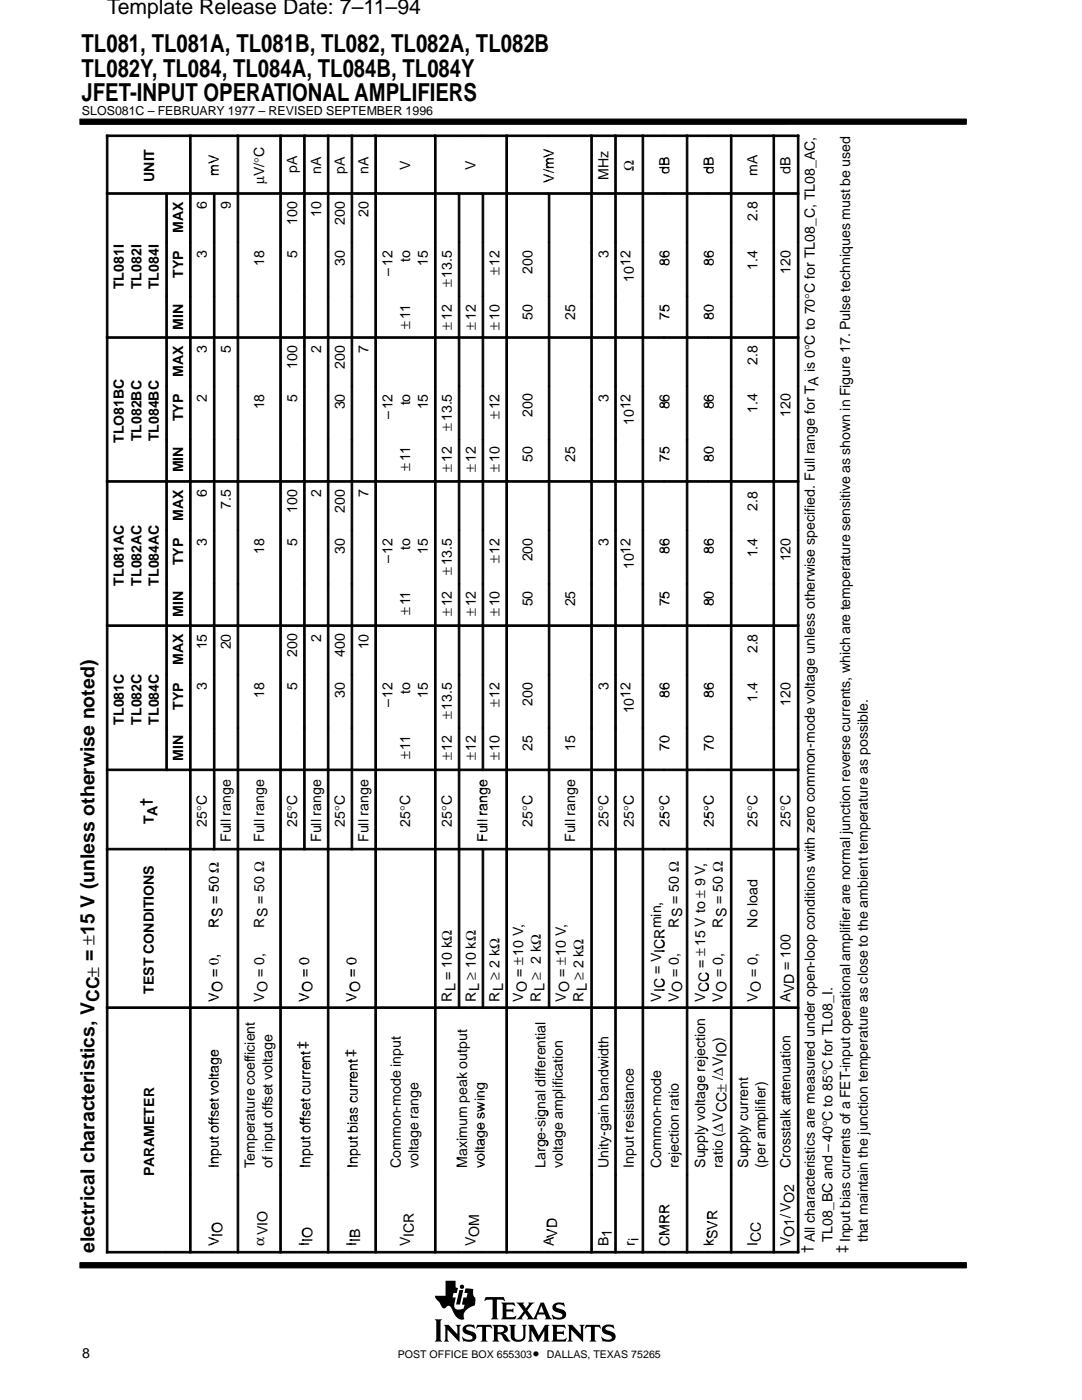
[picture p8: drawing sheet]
<svg xmlns="http://www.w3.org/2000/svg" width="216mm" height="279mm" viewBox="0 0 216 279" stroke-linecap="round" stroke-linejoin="round" font-family="sans-serif">
<defs><g id="words">
<g font-size="4.9">
<text x="16.3" y="10.3">TL081, TL081A, TL081B, TL082, TL082A, TL082B</text>
<text x="16.3" y="15.4">TL082Y, TL084, TL084A, TL084B, TL084Y</text>
<text x="16.3" y="20.1">JFET-INPUT OPERATIONAL AMPLIFIERS</text>
</g>
<text font-size="4.2" x="21.4" y="2.9">Template Release Date: 7–11–94</text>
<text font-size="3.9" x="18.9" y="250.1" transform="rotate(-90 18.9 250.1)">electrical characteristics, V</text>
<g font-size="3.5">
<text x="18.9" y="188.5" transform="rotate(-90 18.9 188.5)">±15 V (unless otherwise noted)</text>
<text x="19.8" y="200" transform="rotate(-90 19.8 200)">CC± =</text>
</g>
<g font-size="2.8">
<text x="43.7" y="35.1" transform="rotate(-90 43.7 35.1)">mV</text>
<text x="59.3" y="34.6" transform="rotate(-90 59.3 34.6)">pA</text>
<text x="64.1" y="34.7" transform="rotate(-90 64.1 34.7)">nA</text>
<text x="68.8" y="34.7" transform="rotate(-90 68.8 34.7)">pA</text>
<text x="73.5" y="34.7" transform="rotate(-90 73.5 34.7)">nA</text>
<text x="81.9" y="34" transform="rotate(-90 81.9 34)">V</text>
<text x="94.9" y="34" transform="rotate(-90 94.9 34)">V</text>
<text x="121.4" y="35.9" transform="rotate(-90 121.4 35.9)">MHz</text>
<text x="126.5" y="34.1" transform="rotate(-90 126.5 34.1)">Ω</text>
<text x="133.6" y="34.7" transform="rotate(-90 133.6 34.7)">dB</text>
<text x="142.4" y="34.7" transform="rotate(-90 142.4 34.7)">dB</text>
<text x="151.1" y="35.1" transform="rotate(-90 151.1 35.1)">mA</text>
<text x="157.8" y="34.7" transform="rotate(-90 157.8 34.7)">dB</text>
<text x="30.8" y="36.3" transform="rotate(-90 30.8 36.3)">UNIT</text>
<text x="41.3" y="41.8" transform="rotate(-90 41.3 41.8)">6</text>
<text x="46.1" y="41.8" transform="rotate(-90 46.1 41.8)">9</text>
<text x="52.7" y="36.7" transform="rotate(-90 52.7 36.7)">µV/°C</text>
<text x="110.5" y="36.5" transform="rotate(-90 110.5 36.5)">V/mV</text>
<text x="36.6" y="46.5" transform="rotate(-90 36.6 46.5)">MAX</text>
<text x="59.3" y="44.9" transform="rotate(-90 59.3 44.9)">100</text>
<text x="64.1" y="43.4" transform="rotate(-90 64.1 43.4)">10</text>
<text x="68.8" y="44.9" transform="rotate(-90 68.8 44.9)">200</text>
<text x="73.5" y="43.4" transform="rotate(-90 73.5 43.4)">20</text>
<text x="151.1" y="44.1" transform="rotate(-90 151.1 44.1)">2.8</text>
<text x="41.3" y="51.5" transform="rotate(-90 41.3 51.5)">3</text>
<text x="52.7" y="53.1" transform="rotate(-90 52.7 53.1)">18</text>
<text x="59.3" y="51.5" transform="rotate(-90 59.3 51.5)">5</text>
<text x="68.8" y="53.1" transform="rotate(-90 68.8 53.1)">30</text>
<text x="81.8" y="52.3" transform="rotate(-90 81.8 52.3)">to</text>
<text x="85.3" y="53.1" transform="rotate(-90 85.3 53.1)">15</text>
<text x="121.4" y="51.5" transform="rotate(-90 121.4 51.5)">3</text>
<text x="133.6" y="53.1" transform="rotate(-90 133.6 53.1)">86</text>
<text x="142.4" y="53.1" transform="rotate(-90 142.4 53.1)">86</text>
<text x="151.1" y="53.9" transform="rotate(-90 151.1 53.9)">1.4</text>
<text x="24.7" y="57.7" transform="rotate(-90 24.7 57.7)">TL081I</text>
<text x="28.2" y="57.7" transform="rotate(-90 28.2 57.7)">TL082I</text>
<text x="31.7" y="57.7" transform="rotate(-90 31.7 57.7)">TL084I</text>
<text x="36.6" y="55.4" transform="rotate(-90 36.6 55.4)">TYP</text>
<text x="78.3" y="55" transform="rotate(-90 78.3 55)">–12</text>
<text x="90.2" y="57.3" transform="rotate(-90 90.2 57.3)">±13.5</text>
<text x="99.7" y="55" transform="rotate(-90 99.7 55)">±12</text>
<text x="106.3" y="54.6" transform="rotate(-90 106.3 54.6)">200</text>
<text x="126.5" y="56.2" transform="rotate(-90 126.5 56.2)">1012</text>
<text x="157.8" y="54.6" transform="rotate(-90 157.8 54.6)">120</text>
<text x="36.6" y="65.9" transform="rotate(-90 36.6 65.9)">MIN</text>
<text x="81.9" y="65.6" transform="rotate(-90 81.9 65.6)">±11</text>
<text x="90.2" y="65.8" transform="rotate(-90 90.2 65.8)">±12</text>
<text x="94.9" y="65.8" transform="rotate(-90 94.9 65.8)">±12</text>
<text x="99.7" y="65.8" transform="rotate(-90 99.7 65.8)">±10</text>
<text x="106.3" y="63.9" transform="rotate(-90 106.3 63.9)">50</text>
<text x="114.7" y="63.9" transform="rotate(-90 114.7 63.9)">25</text>
<text x="133.6" y="63.9" transform="rotate(-90 133.6 63.9)">75</text>
<text x="142.4" y="63.9" transform="rotate(-90 142.4 63.9)">80</text>
<text x="41.3" y="70.5" transform="rotate(-90 41.3 70.5)">3</text>
<text x="46.1" y="70.5" transform="rotate(-90 46.1 70.5)">5</text>
<text x="64.1" y="70.5" transform="rotate(-90 64.1 70.5)">2</text>
<text x="73.5" y="70.5" transform="rotate(-90 73.5 70.5)">7</text>
<text x="36.6" y="75.2" transform="rotate(-90 36.6 75.2)">MAX</text>
<text x="59.3" y="73.6" transform="rotate(-90 59.3 73.6)">100</text>
<text x="68.8" y="73.6" transform="rotate(-90 68.8 73.6)">200</text>
<text x="151.1" y="72.9" transform="rotate(-90 151.1 72.9)">2.8</text>
<text x="163.3" y="77" transform="rotate(-90 163.3 77)">A is 0°C to 70°C for TL08_C, TL08_AC,</text>
<text x="41.3" y="80.1" transform="rotate(-90 41.3 80.1)">2</text>
<text x="52.7" y="81.7" transform="rotate(-90 52.7 81.7)">18</text>
<text x="59.3" y="80.1" transform="rotate(-90 59.3 80.1)">5</text>
<text x="68.8" y="81.7" transform="rotate(-90 68.8 81.7)">30</text>
<text x="78.3" y="83.6" transform="rotate(-90 78.3 83.6)">–12</text>
<text x="81.8" y="80.9" transform="rotate(-90 81.8 80.9)">to</text>
<text x="85.3" y="81.7" transform="rotate(-90 85.3 81.7)">15</text>
<text x="99.7" y="83.6" transform="rotate(-90 99.7 83.6)">±12</text>
<text x="106.3" y="83.3" transform="rotate(-90 106.3 83.3)">200</text>
<text x="121.4" y="80.1" transform="rotate(-90 121.4 80.1)">3</text>
<text x="133.6" y="81.7" transform="rotate(-90 133.6 81.7)">86</text>
<text x="142.4" y="81.7" transform="rotate(-90 142.4 81.7)">86</text>
<text x="151.1" y="82.5" transform="rotate(-90 151.1 82.5)">1.4</text>
<text x="157.8" y="83.3" transform="rotate(-90 157.8 83.3)">120</text>
<text x="24.7" y="88.4" transform="rotate(-90 24.7 88.4)">TLO81BC</text>
<text x="28.2" y="88.1" transform="rotate(-90 28.2 88.1)">TL082BC</text>
<text x="31.7" y="88.1" transform="rotate(-90 31.7 88.1)">TL084BC</text>
<text x="36.6" y="84.1" transform="rotate(-90 36.6 84.1)">TYP</text>
<text x="90.2" y="86" transform="rotate(-90 90.2 86)">±13.5</text>
<text x="126.5" y="84.8" transform="rotate(-90 126.5 84.8)">1012</text>
<text x="36.6" y="94.3" transform="rotate(-90 36.6 94.3)">MIN</text>
<text x="81.9" y="93.9" transform="rotate(-90 81.9 93.9)">±11</text>
<text x="90.2" y="94.1" transform="rotate(-90 90.2 94.1)">±12</text>
<text x="94.9" y="94.1" transform="rotate(-90 94.9 94.1)">±12</text>
<text x="99.7" y="94.1" transform="rotate(-90 99.7 94.1)">±10</text>
<text x="106.3" y="92.2" transform="rotate(-90 106.3 92.2)">50</text>
<text x="114.7" y="92.2" transform="rotate(-90 114.7 92.2)">25</text>
<text x="133.6" y="92.2" transform="rotate(-90 133.6 92.2)">75</text>
<text x="142.4" y="92.2" transform="rotate(-90 142.4 92.2)">80</text>
<text x="41.3" y="99.3" transform="rotate(-90 41.3 99.3)">6</text>
<text x="46.1" y="101.6" transform="rotate(-90 46.1 101.6)">7.5</text>
<text x="64.1" y="99.3" transform="rotate(-90 64.1 99.3)">2</text>
<text x="73.5" y="99.3" transform="rotate(-90 73.5 99.3)">7</text>
<text x="151.1" y="102" transform="rotate(-90 151.1 102)">2.8</text>
<text x="36.6" y="104" transform="rotate(-90 36.6 104)">MAX</text>
<text x="59.3" y="102.4" transform="rotate(-90 59.3 102.4)">100</text>
<text x="68.8" y="102.4" transform="rotate(-90 68.8 102.4)">200</text>
<text x="36.6" y="112.8" transform="rotate(-90 36.6 112.8)">TYP</text>
<text x="41.3" y="108.9" transform="rotate(-90 41.3 108.9)">3</text>
<text x="52.7" y="110.5" transform="rotate(-90 52.7 110.5)">18</text>
<text x="59.3" y="108.9" transform="rotate(-90 59.3 108.9)">5</text>
<text x="68.8" y="110.5" transform="rotate(-90 68.8 110.5)">30</text>
<text x="78.3" y="112.4" transform="rotate(-90 78.3 112.4)">–12</text>
<text x="81.8" y="109.7" transform="rotate(-90 81.8 109.7)">to</text>
<text x="85.3" y="110.5" transform="rotate(-90 85.3 110.5)">15</text>
<text x="99.7" y="112.4" transform="rotate(-90 99.7 112.4)">±12</text>
<text x="106.3" y="112" transform="rotate(-90 106.3 112)">200</text>
<text x="121.4" y="108.9" transform="rotate(-90 121.4 108.9)">3</text>
<text x="126.5" y="113.6" transform="rotate(-90 126.5 113.6)">1012</text>
<text x="133.6" y="110.5" transform="rotate(-90 133.6 110.5)">86</text>
<text x="142.4" y="110.5" transform="rotate(-90 142.4 110.5)">86</text>
<text x="151.1" y="111.3" transform="rotate(-90 151.1 111.3)">1.4</text>
<text x="157.8" y="112" transform="rotate(-90 157.8 112)">120</text>
<text x="24.7" y="116.9" transform="rotate(-90 24.7 116.9)">TL081AC</text>
<text x="28.2" y="116.9" transform="rotate(-90 28.2 116.9)">TL082AC</text>
<text x="31.7" y="116.9" transform="rotate(-90 31.7 116.9)">TL084AC</text>
<text x="90.2" y="114.7" transform="rotate(-90 90.2 114.7)">±13.5</text>
<text x="36.6" y="123.1" transform="rotate(-90 36.6 123.1)">MIN</text>
<text x="81.9" y="122.7" transform="rotate(-90 81.9 122.7)">±11</text>
<text x="90.2" y="122.9" transform="rotate(-90 90.2 122.9)">±12</text>
<text x="94.9" y="122.9" transform="rotate(-90 94.9 122.9)">±12</text>
<text x="99.7" y="122.9" transform="rotate(-90 99.7 122.9)">±10</text>
<text x="106.3" y="121" transform="rotate(-90 106.3 121)">50</text>
<text x="114.7" y="121" transform="rotate(-90 114.7 121)">25</text>
<text x="133.6" y="121" transform="rotate(-90 133.6 121)">75</text>
<text x="142.4" y="121" transform="rotate(-90 142.4 121)">80</text>
<text x="41.3" y="129.6" transform="rotate(-90 41.3 129.6)">15</text>
<text x="46.1" y="129.6" transform="rotate(-90 46.1 129.6)">20</text>
<text x="59.3" y="131.2" transform="rotate(-90 59.3 131.2)">200</text>
<text x="64.1" y="128" transform="rotate(-90 64.1 128)">2</text>
<text x="68.8" y="131.2" transform="rotate(-90 68.8 131.2)">400</text>
<text x="73.5" y="129.6" transform="rotate(-90 73.5 129.6)">10</text>
<text x="151.1" y="130.4" transform="rotate(-90 151.1 130.4)">2.8</text>
<text x="36.6" y="132.7" transform="rotate(-90 36.6 132.7)">MAX</text>
<text x="41.3" y="137.7" transform="rotate(-90 41.3 137.7)">3</text>
<text x="59.3" y="137.7" transform="rotate(-90 59.3 137.7)">5</text>
<text x="121.4" y="137.7" transform="rotate(-90 121.4 137.7)">3</text>
<text x="36.6" y="141.6" transform="rotate(-90 36.6 141.6)">TYP</text>
<text x="52.7" y="139.3" transform="rotate(-90 52.7 139.3)">18</text>
<text x="68.8" y="139.3" transform="rotate(-90 68.8 139.3)">30</text>
<text x="78.3" y="141.2" transform="rotate(-90 78.3 141.2)">–12</text>
<text x="81.8" y="138.5" transform="rotate(-90 81.8 138.5)">to</text>
<text x="85.3" y="139.3" transform="rotate(-90 85.3 139.3)">15</text>
<text x="90.2" y="143.5" transform="rotate(-90 90.2 143.5)">±13.5</text>
<text x="99.7" y="141.2" transform="rotate(-90 99.7 141.2)">±12</text>
<text x="106.3" y="140.8" transform="rotate(-90 106.3 140.8)">200</text>
<text x="126.5" y="142.4" transform="rotate(-90 126.5 142.4)">1012</text>
<text x="133.6" y="139.3" transform="rotate(-90 133.6 139.3)">86</text>
<text x="142.4" y="139.3" transform="rotate(-90 142.4 139.3)">86</text>
<text x="151.1" y="140" transform="rotate(-90 151.1 140)">1.4</text>
<text x="157.8" y="140.8" transform="rotate(-90 157.8 140.8)">120</text>
<text x="24.7" y="144.6" transform="rotate(-90 24.7 144.6)">TL081C</text>
<text x="28.2" y="144.6" transform="rotate(-90 28.2 144.6)">TL082C</text>
<text x="31.7" y="144.6" transform="rotate(-90 31.7 144.6)">TL084C</text>
<text x="106.3" y="149.8" transform="rotate(-90 106.3 149.8)">25</text>
<text x="114.7" y="149.8" transform="rotate(-90 114.7 149.8)">15</text>
<text x="133.6" y="149.8" transform="rotate(-90 133.6 149.8)">70</text>
<text x="142.4" y="149.8" transform="rotate(-90 142.4 149.8)">70</text>
<text x="36.6" y="151.8" transform="rotate(-90 36.6 151.8)">MIN</text>
<text x="81.9" y="151.5" transform="rotate(-90 81.9 151.5)">±11</text>
<text x="90.2" y="151.7" transform="rotate(-90 90.2 151.7)">±12</text>
<text x="94.9" y="151.7" transform="rotate(-90 94.9 151.7)">±12</text>
<text x="99.7" y="151.7" transform="rotate(-90 99.7 151.7)">±10</text>
<text x="30.7" y="164.4" transform="rotate(-90 30.7 164.4)">TA†</text>
<text x="41.3" y="165" transform="rotate(-90 41.3 165)">25°C</text>
<text x="59.3" y="165" transform="rotate(-90 59.3 165)">25°C</text>
<text x="68.8" y="165" transform="rotate(-90 68.8 165)">25°C</text>
<text x="81.9" y="165" transform="rotate(-90 81.9 165)">25°C</text>
<text x="90.2" y="165" transform="rotate(-90 90.2 165)">25°C</text>
<text x="106.3" y="165" transform="rotate(-90 106.3 165)">25°C</text>
<text x="121.4" y="165" transform="rotate(-90 121.4 165)">25°C</text>
<text x="126.5" y="165" transform="rotate(-90 126.5 165)">25°C</text>
<text x="133.6" y="165" transform="rotate(-90 133.6 165)">25°C</text>
<text x="142.4" y="165" transform="rotate(-90 142.4 165)">25°C</text>
<text x="151.1" y="165" transform="rotate(-90 151.1 165)">25°C</text>
<text x="157.8" y="165" transform="rotate(-90 157.8 165)">25°C</text>
<text x="46.1" y="168.1" transform="rotate(-90 46.1 168.1)">Full range</text>
<text x="52.7" y="168.1" transform="rotate(-90 52.7 168.1)">Full range</text>
<text x="64.1" y="168.1" transform="rotate(-90 64.1 168.1)">Full range</text>
<text x="73.5" y="168.1" transform="rotate(-90 73.5 168.1)">Full range</text>
<text x="97.3" y="168.1" transform="rotate(-90 97.3 168.1)">Full range</text>
<text x="114.7" y="168.1" transform="rotate(-90 114.7 168.1)">Full range</text>
<text x="43.7" y="185.1" transform="rotate(-90 43.7 185.1)">R</text>
<text x="43.7" y="185.1" transform="rotate(-90 43.7 185.1)">RS = 50 Ω</text>
<text x="44.4" y="183.1" transform="rotate(-90 44.4 183.1)">S = 50 Ω</text>
<text x="52.7" y="185.1" transform="rotate(-90 52.7 185.1)">RS = 50 Ω</text>
<text x="135.4" y="185.1" transform="rotate(-90 135.4 185.1)">RS = 50 Ω</text>
<text x="144.3" y="185.2" transform="rotate(-90 144.3 185.2)">RS = 50 Ω</text>
<text x="151.1" y="185.1" transform="rotate(-90 151.1 185.1)">No load</text>
<text x="140.7" y="190.7" transform="rotate(-90 140.7 190.7)">±15 V to ± 9 V,</text>
<text x="131.9" y="192" transform="rotate(-90 131.9 192)">VICRmin,</text>
<text x="30.7" y="198.4" transform="rotate(-90 30.7 198.4)">TEST CONDITIONS</text>
<text x="43.7" y="199.9" transform="rotate(-90 43.7 199.9)">VO = 0</text>
<text x="43.7" y="199.9" transform="rotate(-90 43.7 199.9)">VO = 0,</text>
<text x="52.7" y="199.9" transform="rotate(-90 52.7 199.9)">VO = 0,</text>
<text x="61.7" y="199.9" transform="rotate(-90 61.7 199.9)">VO = 0</text>
<text x="71.2" y="199.9" transform="rotate(-90 71.2 199.9)">VO = 0</text>
<text x="90.2" y="199.9" transform="rotate(-90 90.2 199.9)">RL = 10 kΩ</text>
<text x="94.9" y="199.9" transform="rotate(-90 94.9 199.9)">RL ≥ 10 kΩ</text>
<text x="99.7" y="199.9" transform="rotate(-90 99.7 199.9)">RL ≥ 2 kΩ</text>
<text x="104.4" y="199.9" transform="rotate(-90 104.4 199.9)">VO = ±10 V,</text>
<text x="107.9" y="199.9" transform="rotate(-90 107.9 199.9)">RL ≥ 2 kΩ</text>
<text x="112.9" y="199.9" transform="rotate(-90 112.9 199.9)">VO = ±10 V,</text>
<text x="116.4" y="199.9" transform="rotate(-90 116.4 199.9)">RL ≥ 2 kΩ</text>
<text x="131.9" y="199.9" transform="rotate(-90 131.9 199.9)">VIC = VICRmin,</text>
<text x="131.9" y="199.9" transform="rotate(-90 131.9 199.9)">VIC</text>
<text x="135.4" y="199.9" transform="rotate(-90 135.4 199.9)">VO = 0,</text>
<text x="140.7" y="199.9" transform="rotate(-90 140.7 199.9)">VCC = ±15 V to ± 9 V,</text>
<text x="140.7" y="199.9" transform="rotate(-90 140.7 199.9)">VCC</text>
<text x="144.3" y="199.9" transform="rotate(-90 144.3 199.9)">VO = 0,</text>
<text x="151.1" y="199.9" transform="rotate(-90 151.1 199.9)">VO = 0,</text>
<text x="157.8" y="199.9" transform="rotate(-90 157.8 199.9)">AVD = 100</text>
<text x="61.2" y="209.3" transform="rotate(-90 61.2 209.3)">‡</text>
<text x="43.7" y="233.1" transform="rotate(-90 43.7 233.1)">Input offset voltage</text>
<text x="50.8" y="233.1" transform="rotate(-90 50.8 233.1)">Temperature coefficient</text>
<text x="54.4" y="233.1" transform="rotate(-90 54.4 233.1)">of input offset voltage</text>
<text x="61.9" y="233.1" transform="rotate(-90 61.9 233.1)">Input offset current‡</text>
<text x="61.9" y="233.1" transform="rotate(-90 61.9 233.1)">Input offset current</text>
<text x="71.4" y="233.1" transform="rotate(-90 71.4 233.1)">Input bias current‡</text>
<text x="80" y="233.1" transform="rotate(-90 80 233.1)">Common-mode input</text>
<text x="83.5" y="233.1" transform="rotate(-90 83.5 233.1)">voltage range</text>
<text x="93.2" y="233.1" transform="rotate(-90 93.2 233.1)">Maximum peak output</text>
<text x="96.7" y="233.1" transform="rotate(-90 96.7 233.1)">voltage swing</text>
<text x="108.8" y="233.1" transform="rotate(-90 108.8 233.1)">Large signal differential</text>
<text x="108.8" y="233.1" transform="rotate(-90 108.8 233.1)">Large-signal differential</text>
<text x="112.3" y="233.1" transform="rotate(-90 112.3 233.1)">voltage amplification</text>
<text x="121.4" y="233.1" transform="rotate(-90 121.4 233.1)">Unity-gain bandwidth</text>
<text x="126.5" y="233.1" transform="rotate(-90 126.5 233.1)">Input resistance</text>
<text x="131.9" y="233.1" transform="rotate(-90 131.9 233.1)">Common-mode</text>
<text x="131.9" y="233.1" transform="rotate(-90 131.9 233.1)">Common mode</text>
<text x="135.4" y="233.1" transform="rotate(-90 135.4 233.1)">rejection ratio</text>
<text x="140.7" y="233.1" transform="rotate(-90 140.7 233.1)">Supply voltage rejection</text>
<text x="144.3" y="233.1" transform="rotate(-90 144.3 233.1)">ratio (∆VCC± /∆VIO)</text>
<text x="149.3" y="233.1" transform="rotate(-90 149.3 233.1)">Supply current</text>
<text x="152.8" y="233.1" transform="rotate(-90 152.8 233.1)">(per amplifier)</text>
<text x="157.8" y="233.1" transform="rotate(-90 157.8 233.1)">Crosstalk attenuation</text>
<text x="30.8" y="234.7" transform="rotate(-90 30.8 234.7)">PARAMETER</text>
<text x="43.7" y="248.7" transform="rotate(-90 43.7 248.7)">VIO</text>
<text x="52.7" y="248.7" transform="rotate(-90 52.7 248.7)">αVIO</text>
<text x="61.7" y="248.7" transform="rotate(-90 61.7 248.7)">IIO</text>
<text x="71.2" y="248.7" transform="rotate(-90 71.2 248.7)">IIB</text>
<text x="81.9" y="248.7" transform="rotate(-90 81.9 248.7)">VICR</text>
<text x="94.9" y="248.7" transform="rotate(-90 94.9 248.7)">V</text>
<text x="94.9" y="248.7" transform="rotate(-90 94.9 248.7)">VOM</text>
<text x="95.6" y="246.8" transform="rotate(-90 95.6 246.8)">OM</text>
<text x="110.5" y="248.7" transform="rotate(-90 110.5 248.7)">AVD</text>
<text x="121.4" y="248.7" transform="rotate(-90 121.4 248.7)">B1</text>
<text x="126.7" y="248.7" transform="rotate(-90 126.7 248.7)">ri</text>
<text x="133.6" y="248.7" transform="rotate(-90 133.6 248.7)">CMRR</text>
<text x="142.4" y="248.7" transform="rotate(-90 142.4 248.7)">kSVR</text>
<text x="151.1" y="248.7" transform="rotate(-90 151.1 248.7)">ICC</text>
<text x="157.8" y="248.7" transform="rotate(-90 157.8 248.7)">VO1/VO2</text>
<text x="161.9" y="250.1" transform="rotate(-90 161.9 250.1)">† All characteristics are measured under open-loop conditions with zero common-mode voltage unless otherwise specified. Full range for T</text>
<text x="166.1" y="247.9" transform="rotate(-90 166.1 247.9)">TL08_BC and –40°C to 85°C for TL08_I.</text>
<text x="168.9" y="250.1" transform="rotate(-90 168.9 250.1)">‡ Input bias currents of a FET-input operational amplifier are normal junction reverse currents, which are temperature sensitive as shown in Figure 17. Pulse techniques must be used</text>
<text x="173.2" y="247.9" transform="rotate(-90 173.2 247.9)">that maintain the junction temperature as close to the ambient temperature as possible.</text>
<text x="16.4" y="270.9">8</text>
<text x="106.3" y="270.9">•</text>
</g>
<text font-size="2.5" x="16.4" y="22.9">SLOS081C – FEBRUARY 1977 – REVISED SEPTEMBER 1996</text>
<g font-size="2.1">
<text x="79.4" y="271">POST OFFICE BOX 655303</text>
<text x="109.1" y="271">DALLAS, TEXAS 75265</text>
</g>
</g></defs>
<g fill="#000" stroke="#000" stroke-width=".2">
<path d="M15.9 23.8h176.9v1h-176.9z" fill-rule="evenodd"/>
<path d="M15.9 252h176.9v1h-176.9z" fill-rule="evenodd"/>
</g>
<g fill="#000">
<path d="M91.7 257.5h.7l-.6 2.8h-.8z"/>
<path d="M86.8 263.3h1.4l-.3 .4v3.6l.3 .4h-1.4l.3-.4v-3.6z" fill-rule="evenodd"/>
<path d="M88.6 264.4h.9l1.8 1.9-.1-1.6-.3-.3h1.1l-.3 .3v3.1l-2.4-2.4v1.9l.3 .4h-1l.3-.5v-2.3z" fill-rule="evenodd"/>
<path d="M88.9 255.6h2v1.3l.5 .1-.3 1h-.6l-.2 .9h.6l-.3 1.5 .2 .6a1.41 1.41 0 0 0 1.6 .2l.1-.1 .2-.7-.5-.1 .3-1.4h.6l.2-.9h-.6l.2-.9 1.5 .2v1.1l.2 .4 .2 .1v.8a.81 .81 0 0 1-.8 1.1 2.59 2.59 0 0 0-1.5 1.5v.6a.26 .26 0 0 1 .1 .4 .26 .26 0 0 1-.4 .1h-.1a2.26 2.26 0 0 1-1.8-1.8l-.2-.5a.68 .68 0 0 0-.7-.5 .68 .68 0 0 0-.6 .5h-.1a1.59 1.59 0 0 1-1.1-1.2l-.6-.7-.2-.6h2.1z" fill-rule="evenodd"/>
<path d="M92.6 264.7a2.05 2.05 0 0 1 1.5-.3l.3 .1 .2-.2 .2 .8-1-.4a.49 .49 0 0 0-.6 .1 .49 .49 0 0 0-.1 .6h.1a2.31 2.31 0 0 1 1.8 1 1.25 1.25 0 0 1-1.7 1.4l-.6-.2-.2 .2-.3-1a1.81 1.81 0 0 0 2 .4l.1-.1a.57 .57 0 0 0-.7-.7 1.13 1.13 0 0 1-1.2-1.5z" fill-rule="evenodd"/>
<path d="M95.2 264.4h2.8l.2 .8a.98 .98 0 0 0-1.2-.4v2.5l.3 .4h-1.4l.3-.4v-2.4a.79 .79 0 0 0-1 .1l-.2 .2z" fill-rule="evenodd"/>
<path d="M96.9 258.9h3.6l.2 .8-.5-.3h-1.1v3.5l.3 .4h-1.4l.3-.5v-3.3l-.1-.1h-.8l-.7 .3z" fill-rule="evenodd"/>
<path d="M98.3 264.4h1.8a.89 .89 0 0 1 1.1 .4 .89 .89 0 0 1-.2 1.1l-.6 .2 .6 .4 .6 .9 .3 .2-.2 .1a1.2 1.2 0 0 1-1.5-1l-.3-.4h-.6v1l.3 .4h-1.3l.3-.5v-2.3z" fill-rule="evenodd"/>
<path d="M100 260h2.6l.2 .7-.6-.3h-1.1l-.1 .9h1.1l.3-.2v.9l-.3-.2-1.1-.1v1.1l.1 .1h1.3l.6-.4 .1 .1-.3 .7h-2.8l.3-.6v-2.2z" fill-rule="evenodd"/>
<path d="M101.6 264.4h1.4l-.3 .4v2a.91 .91 0 0 0 .9 .6 .91 .91 0 0 0 .8-.8v-1.9l-.3-.3h1l-.3 .4v1.9a1.6 1.6 0 0 1-2.5 .8l-.4-.6v-2.2z" fill-rule="evenodd"/>
<path d="M105.3 264.4h1.1l1.1 2.2 1.3-2.2h.9l-.3 .3v2.7l.3 .3h-1.4l.3-.4v-1.7l-1.3 2.2-1.2-2.3v1.8l.3 .4h-1.1l.3-.5v-2.3z" fill-rule="evenodd"/>
<path d="M103.1 260h1.5l-.2 .3 .5 .8 .6-.8-.1-.3h1.2l-.5 .3-.9 1.2 1.2 1.6 .3-.3 1.2-2.8h.6l1.3 2.9 .4 .4h-1.5l.2-.2-.2-.8h-1.4l-.2 .8 .2 .2h-2.1l.2-.4-.6-.8-.7 .9 .2 .3h-1.2l.6-.5 .8-1.1z" fill-rule="evenodd"/>
<path d="M110.5 260.3l.5-.3h1.4l.1-.1 .2 .8-.4-.2a.86 .86 0 0 0-1.4 .3l.4 .3a1.65 1.65 0 0 1 1.7 1.3 1.43 1.43 0 0 1-1.7 .9l-.7-.1-.2 .2-.3-1 1.1 .5a.59 .59 0 0 0 .7 0 .59 .59 0 0 0 .2-.7l-.4-.2a1.46 1.46 0 0 1-1.5-1.1z" fill-rule="evenodd"/>
<path d="M110.1 264.4h2.6l.1 .8-.5-.4h-1.1l-.1 1h1.1l.3-.3v.9l-.3-.2h-1.1v1l.1 .1h1.3l.5-.3-.1 .7h-2.8l.3-.4v-2.5z" fill-rule="evenodd"/>
<path d="M113.2 264.4h1l1.7 1.9v-1.5l-.3-.4h1.1l-.3 .3v3.1l-2.4-2.4v2l.3 .3h-1.1l.3-.4v-2.5z" fill-rule="evenodd"/>
<path d="M116.9 264.4h2.8l.2 .8-.5-.4h-.5l-.2 .1v2.4l.3 .4h-1.4l.3-.4v-2.4a.96 .96 0 0 0-1.2 .3z" fill-rule="evenodd"/>
<path d="M120.3 264.8a1.94 1.94 0 0 1 1.7-.4l.4-.1 .2 .8h-.2a1.19 1.19 0 0 0-1.6-.1 1.43 1.43 0 0 0 1.3 .8 1.03 1.03 0 0 1 .7 1.2 1.03 1.03 0 0 1-1.1 .8l-1.2-.2-.2 .2-.4-1h.2a1.61 1.61 0 0 0 1.7 .5h.1a.44 .44 0 0 0 .2-.6 .44 .44 0 0 0-.6-.2l-.1-.1a1.08 1.08 0 0 1-1.1-.5 1.08 1.08 0 0 1 0-1.1z" fill-rule="evenodd"/>
<circle cx="92.2" cy="256.8" r=".42"/>
</g>
<g fill="#fff">
<path d="M108 260.6l.5 1.3h-1z"/>
<path d="M99.4 264.8h.5a.57 .57 0 0 1 .7 .6 .57 .57 0 0 1-.8 .5h-.5z" fill-rule="evenodd"/>
</g>
<g fill="#000" stroke="#000" stroke-width=".2">
<path d="M21.2 38.8h.3v28.7h-.3z" fill-rule="evenodd"/>
<path d="M21.2 38.5h11.9v.3h-11.9z" fill-rule="evenodd"/>
<path d="M21.2 26.9h11.9v.4h-11.9z" fill-rule="evenodd"/>
<path d="M21.2 26.9h.3v11.9h-.3z" fill-rule="evenodd"/>
<path d="M33.1 38.8h.3v9.6h-.3z" fill-rule="evenodd"/>
<path d="M33.1 38.5h4.7v.3h-4.7z" fill-rule="evenodd"/>
<path d="M33.1 26.9h4.7v.4h-4.7z" fill-rule="evenodd"/>
<path d="M37.8 38.8h.3v9.6h-.3z" fill-rule="evenodd"/>
<path d="M37.8 38.5h4.7v.3h-4.7z" fill-rule="evenodd"/>
<path d="M37.8 26.9h4.7v.4h-4.7z" fill-rule="evenodd"/>
<path d="M37.8 26.9h.3v11.9h-.3z" fill-rule="evenodd"/>
<path d="M42.6 38.8h.3v9.6h-.3z" fill-rule="evenodd"/>
<path d="M42.6 38.5h4.7v.3h-4.7z" fill-rule="evenodd"/>
<path d="M42.6 26.9h4.7v.4h-4.7z" fill-rule="evenodd"/>
<path d="M47.3 38.8h.3v9.6h-.3z" fill-rule="evenodd"/>
<path d="M47.3 38.5h8.5v.3h-8.5z" fill-rule="evenodd"/>
<path d="M47.3 26.9h8.5v.4h-8.5z" fill-rule="evenodd"/>
<path d="M47.3 26.9h.3v11.9h-.3z" fill-rule="evenodd"/>
<path d="M55.8 38.8h.3v9.6h-.3z" fill-rule="evenodd"/>
<path d="M55.8 38.5h4.7v.3h-4.7z" fill-rule="evenodd"/>
<path d="M55.8 26.9h4.7v.4h-4.7z" fill-rule="evenodd"/>
<path d="M55.8 26.9h.3v11.9h-.3z" fill-rule="evenodd"/>
<path d="M60.6 38.8h.3v9.6h-.3z" fill-rule="evenodd"/>
<path d="M60.6 38.5h4.7v.3h-4.7z" fill-rule="evenodd"/>
<path d="M60.6 26.9h4.7v.4h-4.7z" fill-rule="evenodd"/>
<path d="M60.6 26.9h.3v11.9h-.3z" fill-rule="evenodd"/>
<path d="M65.3 38.8h.3v9.6h-.3z" fill-rule="evenodd"/>
<path d="M65.3 38.5h4.7v.3h-4.7z" fill-rule="evenodd"/>
<path d="M65.3 26.9h4.7v.4h-4.7z" fill-rule="evenodd"/>
<path d="M65.3 26.9h.3v11.9h-.3z" fill-rule="evenodd"/>
<path d="M70.1 38.8h.3v9.6h-.3z" fill-rule="evenodd"/>
<path d="M70.1 38.5h4.7v.3h-4.7z" fill-rule="evenodd"/>
<path d="M70.1 26.9h4.7v.4h-4.7z" fill-rule="evenodd"/>
<path d="M70.1 26.9h.3v11.9h-.3z" fill-rule="evenodd"/>
<path d="M74.8 38.8h.3v9.6h-.3z" fill-rule="evenodd"/>
<path d="M74.8 38.5h11.9v.3h-11.9z" fill-rule="evenodd"/>
<path d="M74.8 26.9h11.9v.4h-11.9z" fill-rule="evenodd"/>
<path d="M74.8 26.9h.3v11.9h-.3z" fill-rule="evenodd"/>
<path d="M86.7 38.8h.3v9.6h-.3z" fill-rule="evenodd"/>
<path d="M86.7 38.5h4.7v.3h-4.7z" fill-rule="evenodd"/>
<path d="M86.7 26.9h4.7v.4h-4.7z" fill-rule="evenodd"/>
<path d="M86.7 26.9h.3v11.9h-.3z" fill-rule="evenodd"/>
<path d="M91.4 38.8h.4v9.6h-.4z" fill-rule="evenodd"/>
<path d="M91.4 38.5h4.8v.3h-4.8z" fill-rule="evenodd"/>
<path d="M91.4 26.9h4.8v.4h-4.8z" fill-rule="evenodd"/>
<path d="M96.2 38.8h.3v9.6h-.3z" fill-rule="evenodd"/>
<path d="M96.2 38.5h4.7v.3h-4.7z" fill-rule="evenodd"/>
<path d="M96.2 26.9h4.7v.4h-4.7z" fill-rule="evenodd"/>
<path d="M100.9 38.8h.4v9.6h-.4z" fill-rule="evenodd"/>
<path d="M100.9 38.5h8.5v.3h-8.5z" fill-rule="evenodd"/>
<path d="M100.9 26.9h8.5v.4h-8.5z" fill-rule="evenodd"/>
<path d="M100.9 26.9h.4v11.9h-.4z" fill-rule="evenodd"/>
<path d="M109.4 38.8h.3v9.6h-.3z" fill-rule="evenodd"/>
<path d="M109.4 38.5h8.4v.3h-8.4z" fill-rule="evenodd"/>
<path d="M109.4 26.9h8.4v.4h-8.4z" fill-rule="evenodd"/>
<path d="M117.9 38.8h.3v9.6h-.3z" fill-rule="evenodd"/>
<path d="M117.9 38.5h4.7v.3h-4.7z" fill-rule="evenodd"/>
<path d="M117.9 26.9h4.7v.4h-4.7z" fill-rule="evenodd"/>
<path d="M117.9 26.9h.3v11.9h-.3z" fill-rule="evenodd"/>
<path d="M122.7 38.8h.3v9.6h-.3z" fill-rule="evenodd"/>
<path d="M122.7 38.5h5.4v.3h-5.4z" fill-rule="evenodd"/>
<path d="M122.7 26.9h5.4v.4h-5.4z" fill-rule="evenodd"/>
<path d="M122.7 26.9h.3v11.9h-.3z" fill-rule="evenodd"/>
<path d="M128.1 38.8h.3v9.6h-.3z" fill-rule="evenodd"/>
<path d="M128.1 38.5h4.4v.3h-4.4z" fill-rule="evenodd"/>
<path d="M128.1 26.9h4.4v.4h-4.4z" fill-rule="evenodd"/>
<path d="M128.1 26.9h.3v11.9h-.3z" fill-rule="evenodd"/>
<path d="M132.5 38.5h4.4v.3h-4.4z" fill-rule="evenodd"/>
<path d="M132.5 26.9h4.4v.4h-4.4z" fill-rule="evenodd"/>
<path d="M136.9 38.8h.4v9.6h-.4z" fill-rule="evenodd"/>
<path d="M136.9 38.5h4.4v.3h-4.4z" fill-rule="evenodd"/>
<path d="M136.9 26.9h4.4v.4h-4.4z" fill-rule="evenodd"/>
<path d="M136.9 26.9h.4v11.9h-.4z" fill-rule="evenodd"/>
<path d="M141.3 38.5h4.4v.3h-4.4z" fill-rule="evenodd"/>
<path d="M141.3 26.9h4.4v.4h-4.4z" fill-rule="evenodd"/>
<path d="M145.7 38.8h.4v9.6h-.4z" fill-rule="evenodd"/>
<path d="M145.7 38.5h8.5v.3h-8.5z" fill-rule="evenodd"/>
<path d="M145.7 26.9h8.5v.4h-8.5z" fill-rule="evenodd"/>
<path d="M145.7 26.9h.4v11.9h-.4z" fill-rule="evenodd"/>
<path d="M154.2 38.8h.4v9.6h-.4z" fill-rule="evenodd"/>
<path d="M154.2 38.5h5.2v.3h-5.2z" fill-rule="evenodd"/>
<path d="M154.2 26.9h5.2v.4h-5.2z" fill-rule="evenodd"/>
<path d="M154.2 26.9h.4v11.9h-.4z" fill-rule="evenodd"/>
<path d="M159.1 38.8h.3v9.6h-.3z" fill-rule="evenodd"/>
<path d="M159.1 26.9h.3v11.9h-.3z" fill-rule="evenodd"/>
<path d="M33.1 59.1h.3v8.4h-.3z" fill-rule="evenodd"/>
<path d="M33.1 48.4h.3v10.7h-.3z" fill-rule="evenodd"/>
<path d="M37.8 59.1h.3v8.4h-.3z" fill-rule="evenodd"/>
<path d="M37.8 48.4h.3v10.7h-.3z" fill-rule="evenodd"/>
<path d="M42.6 59.1h.3v8.4h-.3z" fill-rule="evenodd"/>
<path d="M42.6 48.4h.3v10.7h-.3z" fill-rule="evenodd"/>
<path d="M47.3 59.1h.3v8.4h-.3z" fill-rule="evenodd"/>
<path d="M47.3 48.4h.3v10.7h-.3z" fill-rule="evenodd"/>
<path d="M55.8 59.1h.3v8.4h-.3z" fill-rule="evenodd"/>
<path d="M55.8 48.4h.3v10.7h-.3z" fill-rule="evenodd"/>
<path d="M60.6 59.1h.3v8.4h-.3z" fill-rule="evenodd"/>
<path d="M60.6 48.4h.3v10.7h-.3z" fill-rule="evenodd"/>
<path d="M65.3 59.1h.3v8.4h-.3z" fill-rule="evenodd"/>
<path d="M65.3 48.4h.3v10.7h-.3z" fill-rule="evenodd"/>
<path d="M70.1 59.1h.3v8.4h-.3z" fill-rule="evenodd"/>
<path d="M70.1 48.4h.3v10.7h-.3z" fill-rule="evenodd"/>
<path d="M74.8 59.1h.3v8.4h-.3z" fill-rule="evenodd"/>
<path d="M74.8 48.4h.3v10.7h-.3z" fill-rule="evenodd"/>
<path d="M86.7 59.1h.3v8.4h-.3z" fill-rule="evenodd"/>
<path d="M86.7 48.4h.3v10.7h-.3z" fill-rule="evenodd"/>
<path d="M91.4 59.1h.4v8.4h-.4z" fill-rule="evenodd"/>
<path d="M91.4 48.4h.4v10.7h-.4z" fill-rule="evenodd"/>
<path d="M96.2 59.1h.3v8.4h-.3z" fill-rule="evenodd"/>
<path d="M96.2 48.4h.3v10.7h-.3z" fill-rule="evenodd"/>
<path d="M100.9 59.1h.4v8.4h-.4z" fill-rule="evenodd"/>
<path d="M100.9 48.4h.4v10.7h-.4z" fill-rule="evenodd"/>
<path d="M109.4 59.1h.3v8.4h-.3z" fill-rule="evenodd"/>
<path d="M109.4 48.4h.3v10.7h-.3z" fill-rule="evenodd"/>
<path d="M117.9 59.1h.3v8.4h-.3z" fill-rule="evenodd"/>
<path d="M117.9 48.4h.3v10.7h-.3z" fill-rule="evenodd"/>
<path d="M122.7 59.1h.3v8.4h-.3z" fill-rule="evenodd"/>
<path d="M122.7 48.4h.3v10.7h-.3z" fill-rule="evenodd"/>
<path d="M128.1 59.1h.3v8.4h-.3z" fill-rule="evenodd"/>
<path d="M128.1 48.4h.3v10.7h-.3z" fill-rule="evenodd"/>
<path d="M136.9 59.1h.4v8.4h-.4z" fill-rule="evenodd"/>
<path d="M136.9 48.4h.4v10.7h-.4z" fill-rule="evenodd"/>
<path d="M145.7 59.1h.4v8.4h-.4z" fill-rule="evenodd"/>
<path d="M145.7 48.4h.4v10.7h-.4z" fill-rule="evenodd"/>
<path d="M154.2 59.1h.4v8.4h-.4z" fill-rule="evenodd"/>
<path d="M154.2 48.4h.4v10.7h-.4z" fill-rule="evenodd"/>
<path d="M159.1 59.1h.3v8.4h-.3z" fill-rule="evenodd"/>
<path d="M159.1 48.4h.3v10.7h-.3z" fill-rule="evenodd"/>
<path d="M21.2 67.5h.3v28.7h-.3z" fill-rule="evenodd"/>
<path d="M21.2 67.2h11.9v.3h-11.9z" fill-rule="evenodd"/>
<path d="M33.1 77.1h.3v10.6h-.3z" fill-rule="evenodd"/>
<path d="M33.1 67.5h.3v9.6h-.3z" fill-rule="evenodd"/>
<path d="M33.1 67.2h4.7v.3h-4.7z" fill-rule="evenodd"/>
<path d="M37.8 77.1h.3v10.6h-.3z" fill-rule="evenodd"/>
<path d="M37.8 67.5h.3v9.6h-.3z" fill-rule="evenodd"/>
<path d="M37.8 67.2h4.7v.3h-4.7z" fill-rule="evenodd"/>
<path d="M42.6 77.1h.3v10.6h-.3z" fill-rule="evenodd"/>
<path d="M42.6 67.5h.3v9.6h-.3z" fill-rule="evenodd"/>
<path d="M42.6 67.2h4.7v.3h-4.7z" fill-rule="evenodd"/>
<path d="M47.3 77.1h.3v10.6h-.3z" fill-rule="evenodd"/>
<path d="M47.3 67.5h.3v9.6h-.3z" fill-rule="evenodd"/>
<path d="M47.3 67.2h8.5v.3h-8.5z" fill-rule="evenodd"/>
<path d="M55.8 77.1h.3v10.6h-.3z" fill-rule="evenodd"/>
<path d="M55.8 67.5h.3v9.6h-.3z" fill-rule="evenodd"/>
<path d="M55.8 67.2h4.7v.3h-4.7z" fill-rule="evenodd"/>
<path d="M60.6 77.1h.3v10.6h-.3z" fill-rule="evenodd"/>
<path d="M60.6 67.5h.3v9.6h-.3z" fill-rule="evenodd"/>
<path d="M60.6 67.2h4.7v.3h-4.7z" fill-rule="evenodd"/>
<path d="M65.3 77.1h.3v10.6h-.3z" fill-rule="evenodd"/>
<path d="M65.3 67.5h.3v9.6h-.3z" fill-rule="evenodd"/>
<path d="M65.3 67.2h4.7v.3h-4.7z" fill-rule="evenodd"/>
<path d="M70.1 77.1h.3v10.6h-.3z" fill-rule="evenodd"/>
<path d="M70.1 67.5h.3v9.6h-.3z" fill-rule="evenodd"/>
<path d="M70.1 67.2h4.7v.3h-4.7z" fill-rule="evenodd"/>
<path d="M74.8 77.1h.3v10.6h-.3z" fill-rule="evenodd"/>
<path d="M74.8 67.5h.3v9.6h-.3z" fill-rule="evenodd"/>
<path d="M74.8 67.2h11.9v.3h-11.9z" fill-rule="evenodd"/>
<path d="M86.7 77.1h.3v10.6h-.3z" fill-rule="evenodd"/>
<path d="M86.7 67.5h.3v9.6h-.3z" fill-rule="evenodd"/>
<path d="M86.7 67.2h4.7v.3h-4.7z" fill-rule="evenodd"/>
<path d="M91.4 77.1h.4v10.6h-.4z" fill-rule="evenodd"/>
<path d="M91.4 67.5h.4v9.6h-.4z" fill-rule="evenodd"/>
<path d="M91.4 67.2h4.8v.3h-4.8z" fill-rule="evenodd"/>
<path d="M96.2 77.1h.3v10.6h-.3z" fill-rule="evenodd"/>
<path d="M96.2 67.5h.3v9.6h-.3z" fill-rule="evenodd"/>
<path d="M96.2 67.2h4.7v.3h-4.7z" fill-rule="evenodd"/>
<path d="M100.9 77.1h.4v10.6h-.4z" fill-rule="evenodd"/>
<path d="M100.9 67.5h.4v9.6h-.4z" fill-rule="evenodd"/>
<path d="M100.9 67.2h8.5v.3h-8.5z" fill-rule="evenodd"/>
<path d="M109.4 77.1h.3v10.6h-.3z" fill-rule="evenodd"/>
<path d="M109.4 67.5h.3v9.6h-.3z" fill-rule="evenodd"/>
<path d="M109.4 67.2h8.4v.3h-8.4z" fill-rule="evenodd"/>
<path d="M117.9 77.1h.3v10.6h-.3z" fill-rule="evenodd"/>
<path d="M117.9 67.5h.3v9.6h-.3z" fill-rule="evenodd"/>
<path d="M117.9 67.2h4.7v.3h-4.7z" fill-rule="evenodd"/>
<path d="M122.7 77.1h.3v10.6h-.3z" fill-rule="evenodd"/>
<path d="M122.7 67.5h.3v9.6h-.3z" fill-rule="evenodd"/>
<path d="M122.7 67.2h5.4v.3h-5.4z" fill-rule="evenodd"/>
<path d="M128.1 77.1h.3v10.6h-.3z" fill-rule="evenodd"/>
<path d="M128.1 67.5h.3v9.6h-.3z" fill-rule="evenodd"/>
<path d="M128.1 67.2h4.4v.3h-4.4z" fill-rule="evenodd"/>
<path d="M132.5 67.2h4.4v.3h-4.4z" fill-rule="evenodd"/>
<path d="M136.9 77.1h.4v10.6h-.4z" fill-rule="evenodd"/>
<path d="M136.9 67.5h.4v9.6h-.4z" fill-rule="evenodd"/>
<path d="M136.9 67.2h4.4v.3h-4.4z" fill-rule="evenodd"/>
<path d="M141.3 67.2h4.4v.3h-4.4z" fill-rule="evenodd"/>
<path d="M145.7 77.1h.4v10.6h-.4z" fill-rule="evenodd"/>
<path d="M145.7 67.5h.4v9.6h-.4z" fill-rule="evenodd"/>
<path d="M145.7 67.2h8.5v.3h-8.5z" fill-rule="evenodd"/>
<path d="M154.2 77.1h.4v10.6h-.4z" fill-rule="evenodd"/>
<path d="M154.2 67.5h.4v9.6h-.4z" fill-rule="evenodd"/>
<path d="M154.2 67.2h5.2v.3h-5.2z" fill-rule="evenodd"/>
<path d="M159.1 77.1h.3v10.6h-.3z" fill-rule="evenodd"/>
<path d="M159.1 67.5h.3v9.6h-.3z" fill-rule="evenodd"/>
<path d="M21.2 96.3h.3v28.7h-.3z" fill-rule="evenodd"/>
<path d="M21.2 95.9h11.9v.3h-11.9z" fill-rule="evenodd"/>
<path d="M33.1 96.3h.3v9.5h-.3z" fill-rule="evenodd"/>
<path d="M33.1 95.9h4.7v.3h-4.7z" fill-rule="evenodd"/>
<path d="M33.1 87.8h.3v8.4h-.3z" fill-rule="evenodd"/>
<path d="M37.8 96.3h.3v9.5h-.3z" fill-rule="evenodd"/>
<path d="M37.8 95.9h4.7v.3h-4.7z" fill-rule="evenodd"/>
<path d="M37.8 87.8h.3v8.4h-.3z" fill-rule="evenodd"/>
<path d="M42.6 96.3h.3v9.5h-.3z" fill-rule="evenodd"/>
<path d="M42.6 95.9h4.7v.3h-4.7z" fill-rule="evenodd"/>
<path d="M42.6 87.8h.3v8.4h-.3z" fill-rule="evenodd"/>
<path d="M47.3 96.3h.3v9.5h-.3z" fill-rule="evenodd"/>
<path d="M47.3 95.9h8.5v.3h-8.5z" fill-rule="evenodd"/>
<path d="M47.3 87.8h.3v8.4h-.3z" fill-rule="evenodd"/>
<path d="M55.8 96.3h.3v9.5h-.3z" fill-rule="evenodd"/>
<path d="M55.8 95.9h4.7v.3h-4.7z" fill-rule="evenodd"/>
<path d="M55.8 87.8h.3v8.4h-.3z" fill-rule="evenodd"/>
<path d="M60.6 96.3h.3v9.5h-.3z" fill-rule="evenodd"/>
<path d="M60.6 95.9h4.7v.3h-4.7z" fill-rule="evenodd"/>
<path d="M60.6 87.8h.3v8.4h-.3z" fill-rule="evenodd"/>
<path d="M65.3 96.3h.3v9.5h-.3z" fill-rule="evenodd"/>
<path d="M65.3 95.9h4.7v.3h-4.7z" fill-rule="evenodd"/>
<path d="M65.3 87.8h.3v8.4h-.3z" fill-rule="evenodd"/>
<path d="M70.1 96.3h.3v9.5h-.3z" fill-rule="evenodd"/>
<path d="M70.1 95.9h4.7v.3h-4.7z" fill-rule="evenodd"/>
<path d="M70.1 87.8h.3v8.4h-.3z" fill-rule="evenodd"/>
<path d="M74.8 96.3h.3v9.5h-.3z" fill-rule="evenodd"/>
<path d="M74.8 95.9h11.9v.3h-11.9z" fill-rule="evenodd"/>
<path d="M74.8 87.8h.3v8.4h-.3z" fill-rule="evenodd"/>
<path d="M86.7 96.3h.3v9.5h-.3z" fill-rule="evenodd"/>
<path d="M86.7 95.9h4.7v.3h-4.7z" fill-rule="evenodd"/>
<path d="M86.7 87.8h.3v8.4h-.3z" fill-rule="evenodd"/>
<path d="M91.4 96.3h.4v9.5h-.4z" fill-rule="evenodd"/>
<path d="M91.4 95.9h4.8v.3h-4.8z" fill-rule="evenodd"/>
<path d="M91.4 87.8h.4v8.4h-.4z" fill-rule="evenodd"/>
<path d="M96.2 96.3h.3v9.5h-.3z" fill-rule="evenodd"/>
<path d="M96.2 95.9h4.7v.3h-4.7z" fill-rule="evenodd"/>
<path d="M96.2 87.8h.3v8.4h-.3z" fill-rule="evenodd"/>
<path d="M100.9 96.3h.4v9.5h-.4z" fill-rule="evenodd"/>
<path d="M100.9 95.9h8.5v.3h-8.5z" fill-rule="evenodd"/>
<path d="M100.9 87.8h.4v8.4h-.4z" fill-rule="evenodd"/>
<path d="M109.4 96.3h.3v9.5h-.3z" fill-rule="evenodd"/>
<path d="M109.4 95.9h8.4v.3h-8.4z" fill-rule="evenodd"/>
<path d="M109.4 87.8h.3v8.4h-.3z" fill-rule="evenodd"/>
<path d="M117.9 96.3h.3v9.5h-.3z" fill-rule="evenodd"/>
<path d="M117.9 95.9h4.7v.3h-4.7z" fill-rule="evenodd"/>
<path d="M117.9 87.8h.3v8.4h-.3z" fill-rule="evenodd"/>
<path d="M122.7 96.3h.3v9.5h-.3z" fill-rule="evenodd"/>
<path d="M122.7 95.9h5.4v.3h-5.4z" fill-rule="evenodd"/>
<path d="M122.7 87.8h.3v8.4h-.3z" fill-rule="evenodd"/>
<path d="M128.1 96.3h.3v9.5h-.3z" fill-rule="evenodd"/>
<path d="M128.1 95.9h4.4v.3h-4.4z" fill-rule="evenodd"/>
<path d="M128.1 87.8h.3v8.4h-.3z" fill-rule="evenodd"/>
<path d="M132.5 95.9h4.4v.3h-4.4z" fill-rule="evenodd"/>
<path d="M136.9 96.3h.4v9.5h-.4z" fill-rule="evenodd"/>
<path d="M136.9 95.9h4.4v.3h-4.4z" fill-rule="evenodd"/>
<path d="M136.9 87.8h.4v8.4h-.4z" fill-rule="evenodd"/>
<path d="M141.3 95.9h4.4v.3h-4.4z" fill-rule="evenodd"/>
<path d="M145.7 96.3h.4v9.5h-.4z" fill-rule="evenodd"/>
<path d="M145.7 95.9h8.5v.3h-8.5z" fill-rule="evenodd"/>
<path d="M145.7 87.8h.4v8.4h-.4z" fill-rule="evenodd"/>
<path d="M154.2 96.3h.4v9.5h-.4z" fill-rule="evenodd"/>
<path d="M154.2 95.9h5.2v.3h-5.2z" fill-rule="evenodd"/>
<path d="M154.2 87.8h.4v8.4h-.4z" fill-rule="evenodd"/>
<path d="M159.1 96.3h.3v9.5h-.3z" fill-rule="evenodd"/>
<path d="M159.1 87.8h.3v8.4h-.3z" fill-rule="evenodd"/>
<path d="M33.1 116.5h.3v8.5h-.3z" fill-rule="evenodd"/>
<path d="M33.1 105.9h.3v10.6h-.3z" fill-rule="evenodd"/>
<path d="M37.8 116.5h.3v8.5h-.3z" fill-rule="evenodd"/>
<path d="M37.8 105.9h.3v10.6h-.3z" fill-rule="evenodd"/>
<path d="M42.6 116.5h.3v8.5h-.3z" fill-rule="evenodd"/>
<path d="M42.6 105.9h.3v10.6h-.3z" fill-rule="evenodd"/>
<path d="M47.3 116.5h.3v8.5h-.3z" fill-rule="evenodd"/>
<path d="M47.3 105.9h.3v10.6h-.3z" fill-rule="evenodd"/>
<path d="M55.8 116.5h.3v8.5h-.3z" fill-rule="evenodd"/>
<path d="M55.8 105.9h.3v10.6h-.3z" fill-rule="evenodd"/>
<path d="M60.6 116.5h.3v8.5h-.3z" fill-rule="evenodd"/>
<path d="M60.6 105.9h.3v10.6h-.3z" fill-rule="evenodd"/>
<path d="M65.3 116.5h.3v8.5h-.3z" fill-rule="evenodd"/>
<path d="M65.3 105.9h.3v10.6h-.3z" fill-rule="evenodd"/>
<path d="M70.1 116.5h.3v8.5h-.3z" fill-rule="evenodd"/>
<path d="M70.1 105.9h.3v10.6h-.3z" fill-rule="evenodd"/>
<path d="M74.8 116.5h.3v8.5h-.3z" fill-rule="evenodd"/>
<path d="M74.8 105.9h.3v10.6h-.3z" fill-rule="evenodd"/>
<path d="M86.7 116.5h.3v8.5h-.3z" fill-rule="evenodd"/>
<path d="M86.7 105.9h.3v10.6h-.3z" fill-rule="evenodd"/>
<path d="M91.4 116.5h.4v8.5h-.4z" fill-rule="evenodd"/>
<path d="M91.4 105.9h.4v10.6h-.4z" fill-rule="evenodd"/>
<path d="M96.2 116.5h.3v8.5h-.3z" fill-rule="evenodd"/>
<path d="M96.2 105.9h.3v10.6h-.3z" fill-rule="evenodd"/>
<path d="M100.9 116.5h.4v8.5h-.4z" fill-rule="evenodd"/>
<path d="M100.9 105.9h.4v10.6h-.4z" fill-rule="evenodd"/>
<path d="M109.4 116.5h.3v8.5h-.3z" fill-rule="evenodd"/>
<path d="M109.4 105.9h.3v10.6h-.3z" fill-rule="evenodd"/>
<path d="M117.9 116.5h.3v8.5h-.3z" fill-rule="evenodd"/>
<path d="M117.9 105.9h.3v10.6h-.3z" fill-rule="evenodd"/>
<path d="M122.7 116.5h.3v8.5h-.3z" fill-rule="evenodd"/>
<path d="M122.7 105.9h.3v10.6h-.3z" fill-rule="evenodd"/>
<path d="M128.1 116.5h.3v8.5h-.3z" fill-rule="evenodd"/>
<path d="M128.1 105.9h.3v10.6h-.3z" fill-rule="evenodd"/>
<path d="M136.9 116.5h.4v8.5h-.4z" fill-rule="evenodd"/>
<path d="M136.9 105.9h.4v10.6h-.4z" fill-rule="evenodd"/>
<path d="M145.7 116.5h.4v8.5h-.4z" fill-rule="evenodd"/>
<path d="M145.7 105.9h.4v10.6h-.4z" fill-rule="evenodd"/>
<path d="M154.2 116.5h.4v8.5h-.4z" fill-rule="evenodd"/>
<path d="M154.2 105.9h.4v10.6h-.4z" fill-rule="evenodd"/>
<path d="M159.1 116.5h.3v8.5h-.3z" fill-rule="evenodd"/>
<path d="M159.1 105.9h.3v10.6h-.3z" fill-rule="evenodd"/>
<path d="M21.2 125h.3v28.8h-.3z" fill-rule="evenodd"/>
<path d="M21.2 124.7h11.9v.3h-11.9z" fill-rule="evenodd"/>
<path d="M33.1 134.6h.3v10.7h-.3z" fill-rule="evenodd"/>
<path d="M33.1 125h.3v9.6h-.3z" fill-rule="evenodd"/>
<path d="M33.1 124.7h4.7v.3h-4.7z" fill-rule="evenodd"/>
<path d="M37.8 134.6h.3v10.7h-.3z" fill-rule="evenodd"/>
<path d="M37.8 125h.3v9.6h-.3z" fill-rule="evenodd"/>
<path d="M37.8 124.7h4.7v.3h-4.7z" fill-rule="evenodd"/>
<path d="M42.6 134.6h.3v10.7h-.3z" fill-rule="evenodd"/>
<path d="M42.6 125h.3v9.6h-.3z" fill-rule="evenodd"/>
<path d="M42.6 124.7h4.7v.3h-4.7z" fill-rule="evenodd"/>
<path d="M47.3 134.6h.3v10.7h-.3z" fill-rule="evenodd"/>
<path d="M47.3 125h.3v9.6h-.3z" fill-rule="evenodd"/>
<path d="M47.3 124.7h8.5v.3h-8.5z" fill-rule="evenodd"/>
<path d="M55.8 134.6h.3v10.7h-.3z" fill-rule="evenodd"/>
<path d="M55.8 125h.3v9.6h-.3z" fill-rule="evenodd"/>
<path d="M55.8 124.7h4.7v.3h-4.7z" fill-rule="evenodd"/>
<path d="M60.6 134.6h.3v10.7h-.3z" fill-rule="evenodd"/>
<path d="M60.6 125h.3v9.6h-.3z" fill-rule="evenodd"/>
<path d="M60.6 124.7h4.7v.3h-4.7z" fill-rule="evenodd"/>
<path d="M65.3 134.6h.3v10.7h-.3z" fill-rule="evenodd"/>
<path d="M65.3 125h.3v9.6h-.3z" fill-rule="evenodd"/>
<path d="M65.3 124.7h4.7v.3h-4.7z" fill-rule="evenodd"/>
<path d="M70.1 134.6h.3v10.7h-.3z" fill-rule="evenodd"/>
<path d="M70.1 125h.3v9.6h-.3z" fill-rule="evenodd"/>
<path d="M70.1 124.7h4.7v.3h-4.7z" fill-rule="evenodd"/>
<path d="M74.8 134.6h.3v10.7h-.3z" fill-rule="evenodd"/>
<path d="M74.8 125h.3v9.6h-.3z" fill-rule="evenodd"/>
<path d="M74.8 124.7h11.9v.3h-11.9z" fill-rule="evenodd"/>
<path d="M86.7 134.6h.3v10.7h-.3z" fill-rule="evenodd"/>
<path d="M86.7 125h.3v9.6h-.3z" fill-rule="evenodd"/>
<path d="M86.7 124.7h4.7v.3h-4.7z" fill-rule="evenodd"/>
<path d="M91.4 134.6h.4v10.7h-.4z" fill-rule="evenodd"/>
<path d="M91.4 125h.4v9.6h-.4z" fill-rule="evenodd"/>
<path d="M91.4 124.7h4.8v.3h-4.8z" fill-rule="evenodd"/>
<path d="M96.2 134.6h.3v10.7h-.3z" fill-rule="evenodd"/>
<path d="M96.2 125h.3v9.6h-.3z" fill-rule="evenodd"/>
<path d="M96.2 124.7h4.7v.3h-4.7z" fill-rule="evenodd"/>
<path d="M100.9 134.6h.4v10.7h-.4z" fill-rule="evenodd"/>
<path d="M100.9 125h.4v9.6h-.4z" fill-rule="evenodd"/>
<path d="M100.9 124.7h8.5v.3h-8.5z" fill-rule="evenodd"/>
<path d="M109.4 134.6h.3v10.7h-.3z" fill-rule="evenodd"/>
<path d="M109.4 125h.3v9.6h-.3z" fill-rule="evenodd"/>
<path d="M109.4 124.7h8.4v.3h-8.4z" fill-rule="evenodd"/>
<path d="M117.9 134.6h.3v10.7h-.3z" fill-rule="evenodd"/>
<path d="M117.9 125h.3v9.6h-.3z" fill-rule="evenodd"/>
<path d="M117.9 124.7h4.7v.3h-4.7z" fill-rule="evenodd"/>
<path d="M122.7 134.6h.3v10.7h-.3z" fill-rule="evenodd"/>
<path d="M122.7 125h.3v9.6h-.3z" fill-rule="evenodd"/>
<path d="M122.7 124.7h5.4v.3h-5.4z" fill-rule="evenodd"/>
<path d="M128.1 134.6h.3v10.7h-.3z" fill-rule="evenodd"/>
<path d="M128.1 125h.3v9.6h-.3z" fill-rule="evenodd"/>
<path d="M128.1 124.7h4.4v.3h-4.4z" fill-rule="evenodd"/>
<path d="M132.5 124.7h4.4v.3h-4.4z" fill-rule="evenodd"/>
<path d="M136.9 134.6h.4v10.7h-.4z" fill-rule="evenodd"/>
<path d="M136.9 125h.4v9.6h-.4z" fill-rule="evenodd"/>
<path d="M136.9 124.7h4.4v.3h-4.4z" fill-rule="evenodd"/>
<path d="M141.3 124.7h4.4v.3h-4.4z" fill-rule="evenodd"/>
<path d="M145.7 134.6h.4v10.7h-.4z" fill-rule="evenodd"/>
<path d="M145.7 125h.4v9.6h-.4z" fill-rule="evenodd"/>
<path d="M145.7 124.7h8.5v.3h-8.5z" fill-rule="evenodd"/>
<path d="M154.2 134.6h.4v10.7h-.4z" fill-rule="evenodd"/>
<path d="M154.2 125h.4v9.6h-.4z" fill-rule="evenodd"/>
<path d="M154.2 124.7h5.2v.3h-5.2z" fill-rule="evenodd"/>
<path d="M159.1 134.6h.3v10.7h-.3z" fill-rule="evenodd"/>
<path d="M159.1 125h.3v9.6h-.3z" fill-rule="evenodd"/>
<path d="M21.2 153.8h.3v15.8h-.3z" fill-rule="evenodd"/>
<path d="M21.2 153.5h11.9v.3h-11.9z" fill-rule="evenodd"/>
<path d="M33.1 153.5h4.7v.3h-4.7z" fill-rule="evenodd"/>
<path d="M33.1 145.3h.3v8.5h-.3z" fill-rule="evenodd"/>
<path d="M37.8 153.8h.3v15.8h-.3z" fill-rule="evenodd"/>
<path d="M37.8 153.5h4.7v.3h-4.7z" fill-rule="evenodd"/>
<path d="M37.8 145.3h.3v8.5h-.3z" fill-rule="evenodd"/>
<path d="M42.6 153.8h.3v15.8h-.3z" fill-rule="evenodd"/>
<path d="M42.6 153.5h4.7v.3h-4.7z" fill-rule="evenodd"/>
<path d="M42.6 145.3h.3v8.5h-.3z" fill-rule="evenodd"/>
<path d="M47.3 153.8h.3v15.8h-.3z" fill-rule="evenodd"/>
<path d="M47.3 153.5h8.5v.3h-8.5z" fill-rule="evenodd"/>
<path d="M47.3 145.3h.3v8.5h-.3z" fill-rule="evenodd"/>
<path d="M55.8 153.8h.3v15.8h-.3z" fill-rule="evenodd"/>
<path d="M55.8 153.5h4.7v.3h-4.7z" fill-rule="evenodd"/>
<path d="M55.8 145.3h.3v8.5h-.3z" fill-rule="evenodd"/>
<path d="M60.6 153.8h.3v15.8h-.3z" fill-rule="evenodd"/>
<path d="M60.6 153.5h4.7v.3h-4.7z" fill-rule="evenodd"/>
<path d="M60.6 145.3h.3v8.5h-.3z" fill-rule="evenodd"/>
<path d="M65.3 153.8h.3v15.8h-.3z" fill-rule="evenodd"/>
<path d="M65.3 153.5h4.7v.3h-4.7z" fill-rule="evenodd"/>
<path d="M65.3 145.3h.3v8.5h-.3z" fill-rule="evenodd"/>
<path d="M70.1 153.8h.3v15.8h-.3z" fill-rule="evenodd"/>
<path d="M70.1 153.5h4.7v.3h-4.7z" fill-rule="evenodd"/>
<path d="M70.1 145.3h.3v8.5h-.3z" fill-rule="evenodd"/>
<path d="M74.8 153.8h.3v15.8h-.3z" fill-rule="evenodd"/>
<path d="M74.8 153.5h11.9v.3h-11.9z" fill-rule="evenodd"/>
<path d="M74.8 145.3h.3v8.5h-.3z" fill-rule="evenodd"/>
<path d="M86.7 153.8h.3v15.8h-.3z" fill-rule="evenodd"/>
<path d="M86.7 153.5h4.7v.3h-4.7z" fill-rule="evenodd"/>
<path d="M86.7 145.3h.3v8.5h-.3z" fill-rule="evenodd"/>
<path d="M91.4 153.8h.4v15.8h-.4z" fill-rule="evenodd"/>
<path d="M91.4 153.5h4.8v.3h-4.8z" fill-rule="evenodd"/>
<path d="M91.4 145.3h.4v8.5h-.4z" fill-rule="evenodd"/>
<path d="M96.2 153.5h4.7v.3h-4.7z" fill-rule="evenodd"/>
<path d="M96.2 145.3h.3v8.5h-.3z" fill-rule="evenodd"/>
<path d="M100.9 153.8h.4v15.8h-.4z" fill-rule="evenodd"/>
<path d="M100.9 153.5h8.5v.3h-8.5z" fill-rule="evenodd"/>
<path d="M100.9 145.3h.4v8.5h-.4z" fill-rule="evenodd"/>
<path d="M109.4 153.8h.3v15.8h-.3z" fill-rule="evenodd"/>
<path d="M109.4 153.5h8.4v.3h-8.4z" fill-rule="evenodd"/>
<path d="M109.4 145.3h.3v8.5h-.3z" fill-rule="evenodd"/>
<path d="M117.9 153.8h.3v15.8h-.3z" fill-rule="evenodd"/>
<path d="M117.9 153.5h4.7v.3h-4.7z" fill-rule="evenodd"/>
<path d="M117.9 145.3h.3v8.5h-.3z" fill-rule="evenodd"/>
<path d="M122.7 153.8h.3v15.8h-.3z" fill-rule="evenodd"/>
<path d="M122.7 153.5h5.4v.3h-5.4z" fill-rule="evenodd"/>
<path d="M122.7 145.3h.3v8.5h-.3z" fill-rule="evenodd"/>
<path d="M128.1 153.8h.3v15.8h-.3z" fill-rule="evenodd"/>
<path d="M128.1 153.5h4.4v.3h-4.4z" fill-rule="evenodd"/>
<path d="M128.1 145.3h.3v8.5h-.3z" fill-rule="evenodd"/>
<path d="M132.5 153.5h4.4v.3h-4.4z" fill-rule="evenodd"/>
<path d="M136.9 153.8h.4v15.8h-.4z" fill-rule="evenodd"/>
<path d="M136.9 153.5h4.4v.3h-4.4z" fill-rule="evenodd"/>
<path d="M136.9 145.3h.4v8.5h-.4z" fill-rule="evenodd"/>
<path d="M141.3 153.5h4.4v.3h-4.4z" fill-rule="evenodd"/>
<path d="M145.7 153.8h.4v15.8h-.4z" fill-rule="evenodd"/>
<path d="M145.7 153.5h8.5v.3h-8.5z" fill-rule="evenodd"/>
<path d="M145.7 145.3h.4v8.5h-.4z" fill-rule="evenodd"/>
<path d="M154.2 153.8h.4v15.8h-.4z" fill-rule="evenodd"/>
<path d="M154.2 153.5h5.2v.3h-5.2z" fill-rule="evenodd"/>
<path d="M154.2 145.3h.4v8.5h-.4z" fill-rule="evenodd"/>
<path d="M159.1 153.8h.3v15.8h-.3z" fill-rule="evenodd"/>
<path d="M159.1 145.3h.3v8.5h-.3z" fill-rule="evenodd"/>
<path d="M21.2 169.6h.3v31.7h-.3z" fill-rule="evenodd"/>
<path d="M21.2 169.3h11.9v.3h-11.9z" fill-rule="evenodd"/>
<path d="M33.1 169.3h4.7v.3h-4.7z" fill-rule="evenodd"/>
<path d="M37.8 169.6h.3v31.7h-.3z" fill-rule="evenodd"/>
<path d="M37.8 169.3h4.7v.3h-4.7z" fill-rule="evenodd"/>
<path d="M42.6 169.3h4.7v.3h-4.7z" fill-rule="evenodd"/>
<path d="M47.3 169.6h.3v31.7h-.3z" fill-rule="evenodd"/>
<path d="M47.3 169.3h8.5v.3h-8.5z" fill-rule="evenodd"/>
<path d="M55.8 169.6h.3v31.7h-.3z" fill-rule="evenodd"/>
<path d="M55.8 169.3h4.7v.3h-4.7z" fill-rule="evenodd"/>
<path d="M60.6 169.3h4.7v.3h-4.7z" fill-rule="evenodd"/>
<path d="M65.3 169.6h.3v31.7h-.3z" fill-rule="evenodd"/>
<path d="M65.3 169.3h4.7v.3h-4.7z" fill-rule="evenodd"/>
<path d="M70.1 169.3h4.7v.3h-4.7z" fill-rule="evenodd"/>
<path d="M74.8 169.6h.3v31.7h-.3z" fill-rule="evenodd"/>
<path d="M74.8 169.3h11.9v.3h-11.9z" fill-rule="evenodd"/>
<path d="M86.7 169.6h.3v31.7h-.3z" fill-rule="evenodd"/>
<path d="M86.7 169.3h4.7v.3h-4.7z" fill-rule="evenodd"/>
<path d="M91.4 169.6h.4v31.7h-.4z" fill-rule="evenodd"/>
<path d="M91.4 169.3h4.8v.3h-4.8z" fill-rule="evenodd"/>
<path d="M96.2 169.6h.3v31.7h-.3z" fill-rule="evenodd"/>
<path d="M96.2 169.3h4.7v.3h-4.7z" fill-rule="evenodd"/>
<path d="M100.9 169.6h.4v31.7h-.4z" fill-rule="evenodd"/>
<path d="M100.9 169.3h8.5v.3h-8.5z" fill-rule="evenodd"/>
<path d="M109.4 169.6h.3v31.7h-.3z" fill-rule="evenodd"/>
<path d="M109.4 169.3h8.4v.3h-8.4z" fill-rule="evenodd"/>
<path d="M117.9 169.6h.3v31.7h-.3z" fill-rule="evenodd"/>
<path d="M117.9 169.3h4.7v.3h-4.7z" fill-rule="evenodd"/>
<path d="M122.7 169.6h.3v31.7h-.3z" fill-rule="evenodd"/>
<path d="M122.7 169.3h5.4v.3h-5.4z" fill-rule="evenodd"/>
<path d="M128.1 169.6h.3v31.7h-.3z" fill-rule="evenodd"/>
<path d="M128.1 169.3h4.4v.3h-4.4z" fill-rule="evenodd"/>
<path d="M132.5 169.3h4.4v.3h-4.4z" fill-rule="evenodd"/>
<path d="M136.9 169.6h.4v31.7h-.4z" fill-rule="evenodd"/>
<path d="M136.9 169.3h4.4v.3h-4.4z" fill-rule="evenodd"/>
<path d="M141.3 169.3h4.4v.3h-4.4z" fill-rule="evenodd"/>
<path d="M145.7 169.6h.4v31.7h-.4z" fill-rule="evenodd"/>
<path d="M145.7 169.3h8.5v.3h-8.5z" fill-rule="evenodd"/>
<path d="M154.2 169.6h.4v31.7h-.4z" fill-rule="evenodd"/>
<path d="M154.2 169.3h5.2v.3h-5.2z" fill-rule="evenodd"/>
<path d="M159.1 169.6h.3v31.7h-.3z" fill-rule="evenodd"/>
<path d="M21.2 201.3h.3v48.8h-.3z" fill-rule="evenodd"/>
<path d="M21.2 200.9h11.9v.4h-11.9z" fill-rule="evenodd"/>
<path d="M33.1 200.9h4.7v.4h-4.7z" fill-rule="evenodd"/>
<path d="M37.8 201.3h.3v33.1h-.3z" fill-rule="evenodd"/>
<path d="M37.8 200.9h4.7v.4h-4.7z" fill-rule="evenodd"/>
<path d="M42.6 200.9h4.7v.4h-4.7z" fill-rule="evenodd"/>
<path d="M47.3 201.3h.3v33.1h-.3z" fill-rule="evenodd"/>
<path d="M47.3 200.9h8.5v.4h-8.5z" fill-rule="evenodd"/>
<path d="M55.8 201.3h.3v33.1h-.3z" fill-rule="evenodd"/>
<path d="M55.8 200.9h4.7v.4h-4.7z" fill-rule="evenodd"/>
<path d="M60.6 200.9h4.7v.4h-4.7z" fill-rule="evenodd"/>
<path d="M65.3 201.3h.3v33.1h-.3z" fill-rule="evenodd"/>
<path d="M65.3 200.9h4.7v.4h-4.7z" fill-rule="evenodd"/>
<path d="M70.1 200.9h4.7v.4h-4.7z" fill-rule="evenodd"/>
<path d="M74.8 201.3h.3v33.1h-.3z" fill-rule="evenodd"/>
<path d="M74.8 200.9h11.9v.4h-11.9z" fill-rule="evenodd"/>
<path d="M86.7 201.3h.3v33.1h-.3z" fill-rule="evenodd"/>
<path d="M86.7 200.9h4.7v.4h-4.7z" fill-rule="evenodd"/>
<path d="M91.4 200.9h4.8v.4h-4.8z" fill-rule="evenodd"/>
<path d="M96.2 200.9h4.7v.4h-4.7z" fill-rule="evenodd"/>
<path d="M100.9 201.3h.4v33.1h-.4z" fill-rule="evenodd"/>
<path d="M100.9 200.9h8.5v.4h-8.5z" fill-rule="evenodd"/>
<path d="M109.4 200.9h8.4v.4h-8.4z" fill-rule="evenodd"/>
<path d="M117.9 201.3h.3v33.1h-.3z" fill-rule="evenodd"/>
<path d="M117.9 200.9h4.7v.4h-4.7z" fill-rule="evenodd"/>
<path d="M122.7 201.3h.3v33.1h-.3z" fill-rule="evenodd"/>
<path d="M122.7 200.9h5.4v.4h-5.4z" fill-rule="evenodd"/>
<path d="M128.1 201.3h.3v33.1h-.3z" fill-rule="evenodd"/>
<path d="M128.1 200.9h4.4v.4h-4.4z" fill-rule="evenodd"/>
<path d="M132.5 200.9h4.4v.4h-4.4z" fill-rule="evenodd"/>
<path d="M136.9 201.3h.4v33.1h-.4z" fill-rule="evenodd"/>
<path d="M136.9 200.9h4.4v.4h-4.4z" fill-rule="evenodd"/>
<path d="M141.3 200.9h4.4v.4h-4.4z" fill-rule="evenodd"/>
<path d="M145.7 201.3h.4v33.1h-.4z" fill-rule="evenodd"/>
<path d="M145.7 200.9h8.5v.4h-8.5z" fill-rule="evenodd"/>
<path d="M154.2 201.3h.4v33.1h-.4z" fill-rule="evenodd"/>
<path d="M154.2 200.9h5.2v.4h-5.2z" fill-rule="evenodd"/>
<path d="M159.1 201.3h.3v33.1h-.3z" fill-rule="evenodd"/>
<path d="M37.8 234.5h.3v15.6h-.3z" fill-rule="evenodd"/>
<path d="M47.3 234.5h.3v15.6h-.3z" fill-rule="evenodd"/>
<path d="M55.8 234.5h.3v15.6h-.3z" fill-rule="evenodd"/>
<path d="M65.3 234.5h.3v15.6h-.3z" fill-rule="evenodd"/>
<path d="M74.8 234.5h.3v15.6h-.3z" fill-rule="evenodd"/>
<path d="M86.7 234.5h.3v15.6h-.3z" fill-rule="evenodd"/>
<path d="M100.9 234.5h.4v15.6h-.4z" fill-rule="evenodd"/>
<path d="M117.9 234.5h.3v15.6h-.3z" fill-rule="evenodd"/>
<path d="M122.7 234.5h.3v15.6h-.3z" fill-rule="evenodd"/>
<path d="M128.1 234.5h.3v15.6h-.3z" fill-rule="evenodd"/>
<path d="M136.9 234.5h.4v15.6h-.4z" fill-rule="evenodd"/>
<path d="M145.7 234.5h.4v15.6h-.4z" fill-rule="evenodd"/>
<path d="M154.2 234.5h.4v15.6h-.4z" fill-rule="evenodd"/>
<path d="M159.1 234.5h.3v15.6h-.3z" fill-rule="evenodd"/>
<path d="M21.2 249.7h11.9v.4h-11.9z" fill-rule="evenodd"/>
<path d="M33.1 249.7h4.7v.4h-4.7z" fill-rule="evenodd"/>
<path d="M37.8 249.7h4.7v.4h-4.7z" fill-rule="evenodd"/>
<path d="M42.6 249.7h4.7v.4h-4.7z" fill-rule="evenodd"/>
<path d="M47.3 249.7h8.5v.4h-8.5z" fill-rule="evenodd"/>
<path d="M55.8 249.7h4.7v.4h-4.7z" fill-rule="evenodd"/>
<path d="M60.6 249.7h4.7v.4h-4.7z" fill-rule="evenodd"/>
<path d="M65.3 249.7h4.7v.4h-4.7z" fill-rule="evenodd"/>
<path d="M70.1 249.7h4.7v.4h-4.7z" fill-rule="evenodd"/>
<path d="M74.8 249.7h11.9v.4h-11.9z" fill-rule="evenodd"/>
<path d="M86.7 249.7h4.7v.4h-4.7z" fill-rule="evenodd"/>
<path d="M91.4 249.7h4.8v.4h-4.8z" fill-rule="evenodd"/>
<path d="M96.2 249.7h4.7v.4h-4.7z" fill-rule="evenodd"/>
<path d="M100.9 249.7h8.5v.4h-8.5z" fill-rule="evenodd"/>
<path d="M109.4 249.7h8.4v.4h-8.4z" fill-rule="evenodd"/>
<path d="M117.9 249.7h4.7v.4h-4.7z" fill-rule="evenodd"/>
<path d="M122.7 249.7h5.4v.4h-5.4z" fill-rule="evenodd"/>
<path d="M128.1 249.7h4.4v.4h-4.4z" fill-rule="evenodd"/>
<path d="M132.5 249.7h4.4v.4h-4.4z" fill-rule="evenodd"/>
<path d="M136.9 249.7h4.4v.4h-4.4z" fill-rule="evenodd"/>
<path d="M141.3 249.7h4.4v.4h-4.4z" fill-rule="evenodd"/>
<path d="M145.7 249.7h8.5v.4h-8.5z" fill-rule="evenodd"/>
<path d="M154.2 249.7h5.2v.4h-5.2z" fill-rule="evenodd"/>
</g>
<use href="#words"/>
</svg>
